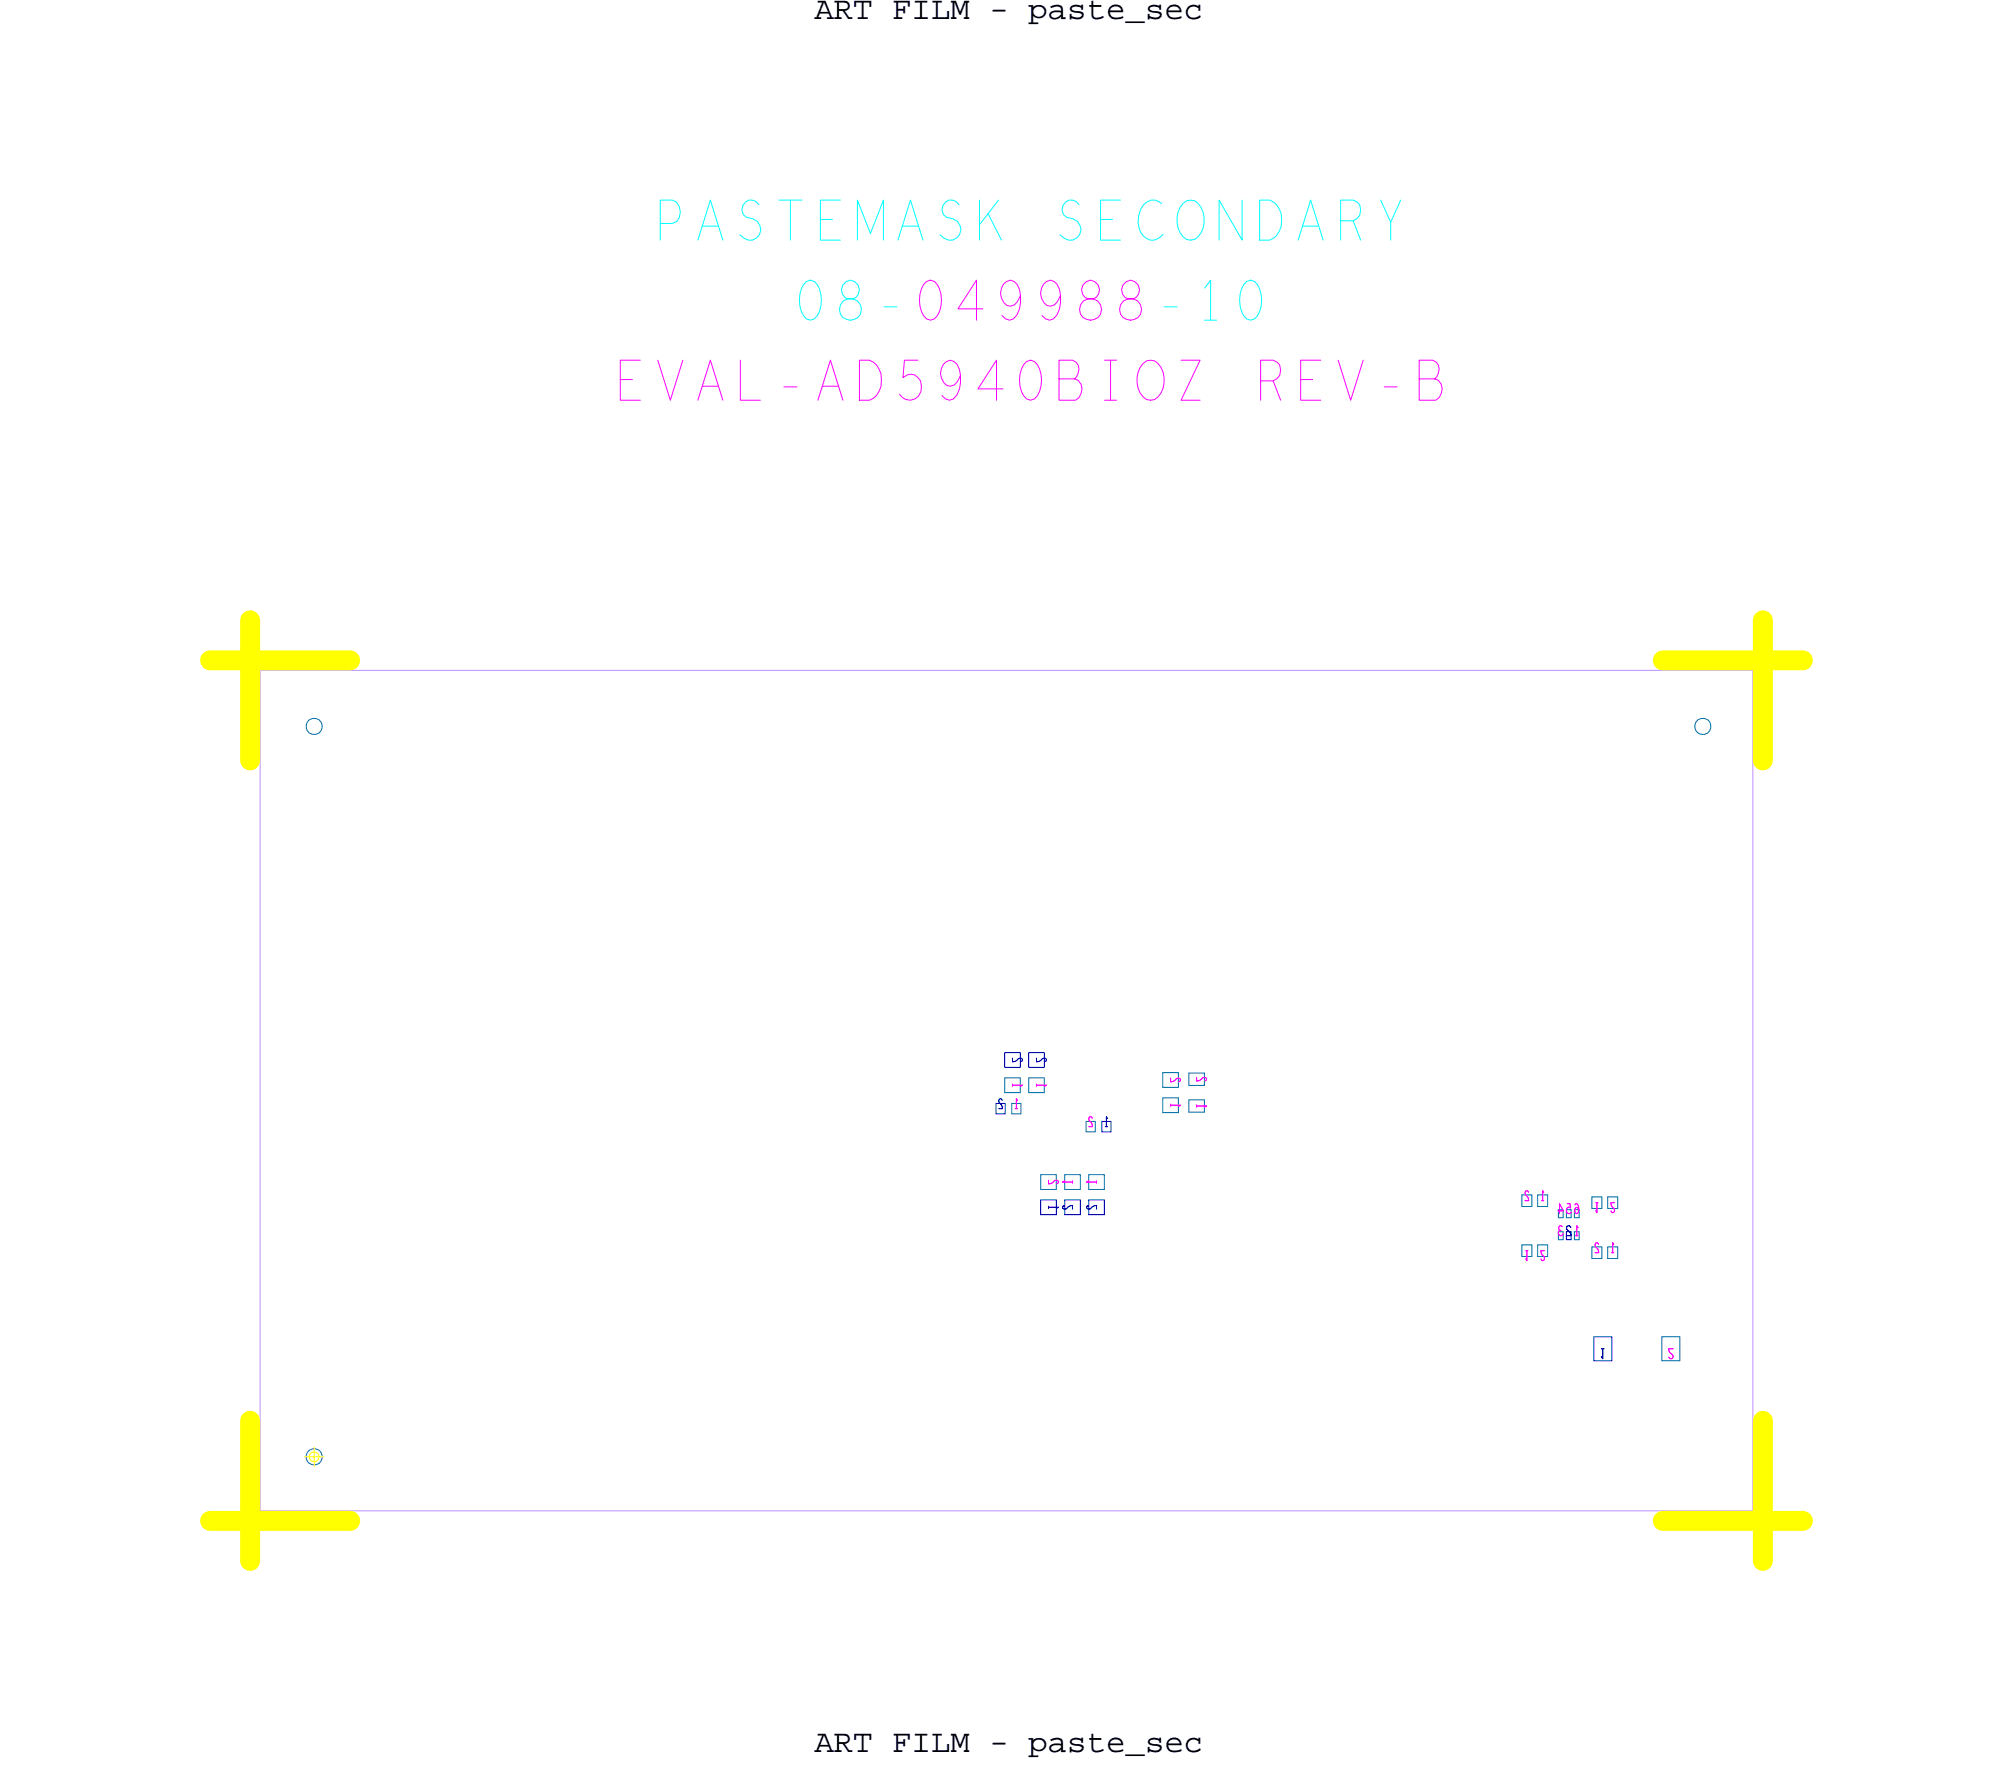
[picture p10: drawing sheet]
<svg xmlns="http://www.w3.org/2000/svg" width="128mm" height="112mm" viewBox="0 0 128 112" stroke-linecap="round" stroke-linejoin="round" font-family="sans-serif">
<defs><g id="words">
<text font-size="2.5" fill="#f0f" x="80" y="25.4">REV-B</text>
<g font-size="2.1">
<text x="51.7" y="1.2">ART FILM - paste_sec</text>
<text x="51.7" y="111.2">ART FILM - paste_sec</text>
</g>
<text font-size=".6" fill="#f0f" x="100.3" y="77.8" transform="rotate(-180 100.3 77.8)">123</text>
</g></defs>
<!-- layer: Board Outline -->
<path d="M16.5 42.5h94.8v53.4h-94.8z" fill="none" stroke="#bf8fff" stroke-width=".06"/>
<path d="M15.9 39.4v8.9zM111.9 39.4v8.9zM13.3 41.9h8.9zM105.5 41.9h8.9zM13.3 96.5h8.9zM15.9 90.2v8.9zM105.5 96.5h8.9zM111.9 90.2v8.9z" fill="none" stroke="#ff0" stroke-width="1.3"/>
<!-- layer: Nets -->
<g fill="none" stroke="#006fa7" stroke-width=".06">
<path d="M63.8 68.4h1v.9h-1zM64.2 70h.6v.7h-.6zM65.3 68.4h1v.9h-1zM66.1 74.5h.9v1h-.9zM67.6 74.5h1v1h-1zM68.9 71.2h.6v.6h-.6zM69.1 74.5h1v1h-1zM73.8 69.7h1v.9h-1zM73.8 68.1h1v.9h-1zM75.5 69.8h.9v.8h-.9zM75.5 68.1h.9v.8h-.9zM96.6 75.8h.6v.8h-.6z"/>
<path d="M96.6 79h.6v.7h-.6zM97.6 79h.6v.7h-.6zM97.6 75.8h.6v.8h-.6zM98.9 78.2h.3v.5h-.3zM98.9 76.8h.3v.5h-.3zM99.4 76.8h.3v.5h-.3zM99.9 78.2h.3v.5h-.3zM99.9 76.8h.3v.5h-.3zM101 79.1h.7v.8h-.7zM101 76h.7v.7h-.7zM102 76h.7v.7h-.7zM102 79.1h.7v.8h-.7z"/>
<path d="M105.5 84.8h1.1v1.6h-1.1z"/>
<circle cx="19.9" cy="46.1" r=".51"/>
<circle cx="108.1" cy="46.1" r=".51"/>
<circle cx="19.9" cy="92.5" r=".51"/>
</g>
<path d="M63.2 70h.6v.7h-.6zM63.8 66.8h1v.9h-1zM65.3 66.8h1v.9h-1zM66.1 76.1h.9v1h-.9zM67.6 76.1h1v1h-1zM69.1 76.1h1v1h-1zM69.9 71.2h.6v.6h-.6zM99.4 78.2h.3v.5h-.3zM101.2 84.8h1.1v1.6h-1.1z" fill="none" stroke="#00f" stroke-width=".06"/>
<!-- layer: Text -->
<g fill="none" stroke="#f0f" stroke-width=".06">
<path d="M58.8 17.9a.57 .57 0 0 1 .8 .4 1.82 1.82 0 0 1-.3 1.9 .57 .57 0 0 1-.8-.4 1.82 1.82 0 0 1 .3-1.9zM62.4 19.6h-1.6l1.2-1.8v2.5M64.8 18.8l-.2 .3a.49 .49 0 0 1-.9 .1 .88 .88 0 0 1 .4-1.4 .88 .88 0 0 1 .7 1 1.72 1.72 0 0 1-.5 1.4l-.2 .1-.3-.1-.2-.2M67.3 18.8l-.2 .3a.49 .49 0 0 1-.8 .1 .88 .88 0 0 1 .4-1.4 .88 .88 0 0 1 .6 1 1.72 1.72 0 0 1-.4 1.4l-.3 .1-.2-.1-.3-.2M68.7 18.1a.58 .58 0 0 0 .1 .6 .58 .58 0 0 0 .6 .3 .69 .69 0 0 1 .4 1 .69 .69 0 0 1-1.2 0 .69 .69 0 0 1 .5-1 .58 .58 0 0 0 .7-.8 .58 .58 0 0 0-1.1-.1zM71.3 18.1a.58 .58 0 0 0 0 .6 .58 .58 0 0 0 .6 .3 .69 .69 0 0 1 .4 1 .69 .69 0 0 1-1.1 0 .69 .69 0 0 1 .4-1 .58 .58 0 0 0 .7-.8 .58 .58 0 0 0-1-.1zM39.4 24.1h.7M40.6 22.9h-1.2v2.5h1.2M41.8 22.9l.7 2.5 .8-2.5M44.3 25.4l.8-2.5 .8 2.5M44.6 24.5h1M47 22.9v2.5h1.3"/>
<path d="M49.8 24.6h.8M51.9 25.4l.8-2.5 .8 2.5M52.2 24.5h1M54.5 22.9h.7a1.44 1.44 0 0 1 0 2.5h-.7zM58.3 22.9h-.9l-.1 1.1a.68 .68 0 0 1 .8-.2 .68 .68 0 0 1 .4 .7 .76 .76 0 0 1-.5 .8 .76 .76 0 0 1-.9-.3M61 23.8l-.2 .4a.49 .49 0 0 1-.9 .1 .88 .88 0 0 1 .4-1.4 .88 .88 0 0 1 .7 .9 1.72 1.72 0 0 1-.5 1.5l-.2 .1-.3-.1-.2-.2M63.7 24.7h-1.6l1.1-1.8v2.5M65.2 22.9a.57 .57 0 0 1 .8 .5 1.82 1.82 0 0 1-.3 1.9 .57 .57 0 0 1-.9-.5 1.82 1.82 0 0 1 .4-1.9zM67.2 24h1a.74 .74 0 0 1 .5 .7 .74 .74 0 0 1-.4 .7h-1.1v-2.5h.9a.68 .68 0 0 1 .1 1.1M70.1 25.4h.8M70.1 22.9h.8M70.5 22.9v2.5"/>
<path d="M72.5 23.1a.76 .76 0 0 1 .9-.2 .76 .76 0 0 1 .4 .7 1.51 1.51 0 0 1-.5 1.8 .95 .95 0 0 1-1.1-1.1 1.54 1.54 0 0 1 .3-1.2zM75 22.9h1.2l-1.2 2.5h1.2M80 24.2h.8a.69 .69 0 0 0 .5-.7 .69 .69 0 0 0-.5-.6h-.8v2.5M83.8 22.9h-1.3v2.5h1.3M84.9 22.9l.8 2.5 .8-2.5M90.1 24h1a.74 .74 0 0 1 .4 .7 .74 .74 0 0 1-.4 .7h-1v-2.5h.8a.68 .68 0 0 1 .2 1.1M64.3 68.9h.6h-.1M64.3 68.8v.1M64.4 70.4h.2M64.6 69.8l-.1-.1v.7M65.8 68.9h.6h-.1M65.8 68.8v.1"/>
<path d="M66.5 74.9v.2l.5-.2 .2 .1-.1 .1M67.6 75h-.2h.7M68.1 75v.1M69.1 75h-.1h.6M69.3 71l-.1-.1-.1 .1 .2 .5h-.2M69.6 75v.1M74.3 70.1h.6l-.1 .1M74.3 68.4v.3l.5-.3 .1 .1-.1 .1M74.3 70.1v.1M75.9 70.2h.7l-.1 .1M75.9 68.4v.2l.5-.2 .2 .1-.1 .1M75.9 70.1v.2"/>
<path d="M96.8 79.4h.2M96.9 79.4v.6l-.1-.1M97 75.7l-.1-.1-.1 .1 .2 .5h-.2M97.8 76.2h.2M98 75.7l-.1-.1v.6M98 79.4h-.2l.2 .5-.1 .1-.1-.1M98.9 76.8h.3l-.2-.4v.6M99.1 78.1a.16 .16 0 0 0-.2 .1 .16 .16 0 0 0 .1 .2 .16 .16 0 0 0 .2-.1M99.5 76.4h.1l.1 .3a.17 .17 0 0 0-.3 0 .17 .17 0 0 0 .1 .3 .17 .17 0 0 0 .2-.1M100 76.5v-.1a.32 .32 0 0 1 .2 .3 .32 .32 0 0 1-.2 .3 .17 .17 0 0 1-.1-.2 .17 .17 0 0 1 .3-.1v.1M100 78.4h.2M100.2 77.9l-.1-.1v.6"/>
<path d="M101.3 76.3h.1M101.4 76.3v.7l-.1-.2M101.5 79l-.2-.1-.1 .1 .3 .5h-.3M102.3 79.5h.1M102.4 79v-.1v.6M102.5 76.3h-.3l.3 .5-.1 .2-.2-.1M106.2 85.6h-.3l.1 .2 .2 .2a.14 .14 0 0 1-.1 .2 .14 .14 0 0 1-.2-.1"/>
</g>
<path d="M63.6 69.8l-.1-.1-.1 .2 .2 .5h-.2M64.3 67.2v.2l.5-.2 .1 .1-.1 .1M65.8 67.2v.2l.5-.2 .1 .1-.1 .1M66.5 76.6h.7l-.1 .1M66.5 76.6v.1M67.5 76.5l-.1 .1 .2 .1 .5-.2v.2M69.1 76.5l-.1 .1 .1 .1 .5-.2v.2M70.2 71.5h.1M70.3 71l-.1-.1v.6M99.7 77.9a.14 .14 0 0 0-.2-.1 .14 .14 0 0 0 0 .2l.2 .2v.2h-.3M101.6 85.6h.2M101.7 85.6v.6l-.1-.1" fill="none" stroke="#00f" stroke-width=".06"/>
<g fill="none" stroke="#0ff" stroke-width=".06">
<path d="M41.9 14.2h.8a.79 .79 0 0 0 .5-.8 .79 .79 0 0 0-.5-.7h-.8v2.5M44.3 15.2l.8-2.5 .8 2.5M44.6 14.4h1M48.2 13a.58 .58 0 0 0-1-.1 .58 .58 0 0 0 .2 .9 .74 .74 0 0 1 .8 .6 .74 .74 0 0 1-.4 .8h-.3l-.5-.3M49.4 12.7h1.5M50.2 12.7v2.5M51.2 17.9a.57 .57 0 0 1 .8 .4 1.82 1.82 0 0 1-.3 1.9 .57 .57 0 0 1-.8-.4 1.82 1.82 0 0 1 .3-1.9zM52.1 13.9h.7M53.3 12.7h-1.2v2.5h1.2M53.5 18.1a.58 .58 0 0 0 0 .6 .58 .58 0 0 0 .6 .3 .69 .69 0 0 1 .4 1 .69 .69 0 0 1-1.1 0 .69 .69 0 0 1 .4-1 .58 .58 0 0 0 .7-.8 .58 .58 0 0 0-1-.1zM54.4 15.2v-2.5l.8 2.1 .9-2.1v2.5M56.1 19.5h.8"/>
<path d="M57 15.2l.8-2.5 .8 2.5M57.3 14.4h1M60.9 13a.58 .58 0 0 0-1-.1 .58 .58 0 0 0 .2 .9 .74 .74 0 0 1 .8 .6 .74 .74 0 0 1-.4 .8h-.3l-.5-.3M62.2 12.7v2.5M62.7 13.5l.9 1.7M63.4 12.7l-1.2 1.6M68.5 13a.58 .58 0 0 0-.9-.1 .58 .58 0 0 0 .1 .9 .74 .74 0 0 1 .9 .6 .74 .74 0 0 1-.5 .8h-.3l-.5-.3M69.8 13.9h.8M71.1 12.7h-1.3v2.5h1.3M73.7 12.9a.81 .81 0 0 0-1.3 .4 1.37 1.37 0 0 0 .6 1.9 .89 .89 0 0 0 .8-.3M73.9 19.5h.8M75.1 12.9a.76 .76 0 0 1 .8-.1 .76 .76 0 0 1 .5 .7 1.51 1.51 0 0 1-.6 1.7 .95 .95 0 0 1-1.1-1.1 1.54 1.54 0 0 1 .4-1.2z"/>
<path d="M76.5 18.3l.3-.5v2.5M78.8 12.7v2.5l-1.4-2.5v2.5M79.1 17.9a.57 .57 0 0 1 .8 .4 1.82 1.82 0 0 1-.3 1.9 .57 .57 0 0 1-.8-.4 1.82 1.82 0 0 1 .3-1.9zM79.9 12.7h.7a1.44 1.44 0 0 1 0 2.5h-.7zM82.4 15.2l.8-2.5 .8 2.5M82.7 14.4h1M85.1 14h.8a.69 .69 0 0 0 .5-.6 .69 .69 0 0 0-.5-.7h-.8v2.5M85.9 14l.5 1.2M87.6 12.7l.7 1.4v1.1M88.9 12.7l-.6 1.4M76.5 20.3h.7"/>
</g>
<!-- layer: Drawing Origin -->
<path d="M19.3 92.5h1.3M19.7 92.2h.2h.3v.3v.2l-.3 .1-.2-.1-.1-.2zM19.9 91.8v1.3" fill="none" stroke="#ff0" stroke-width=".06"/>
<use href="#words"/>
</svg>
